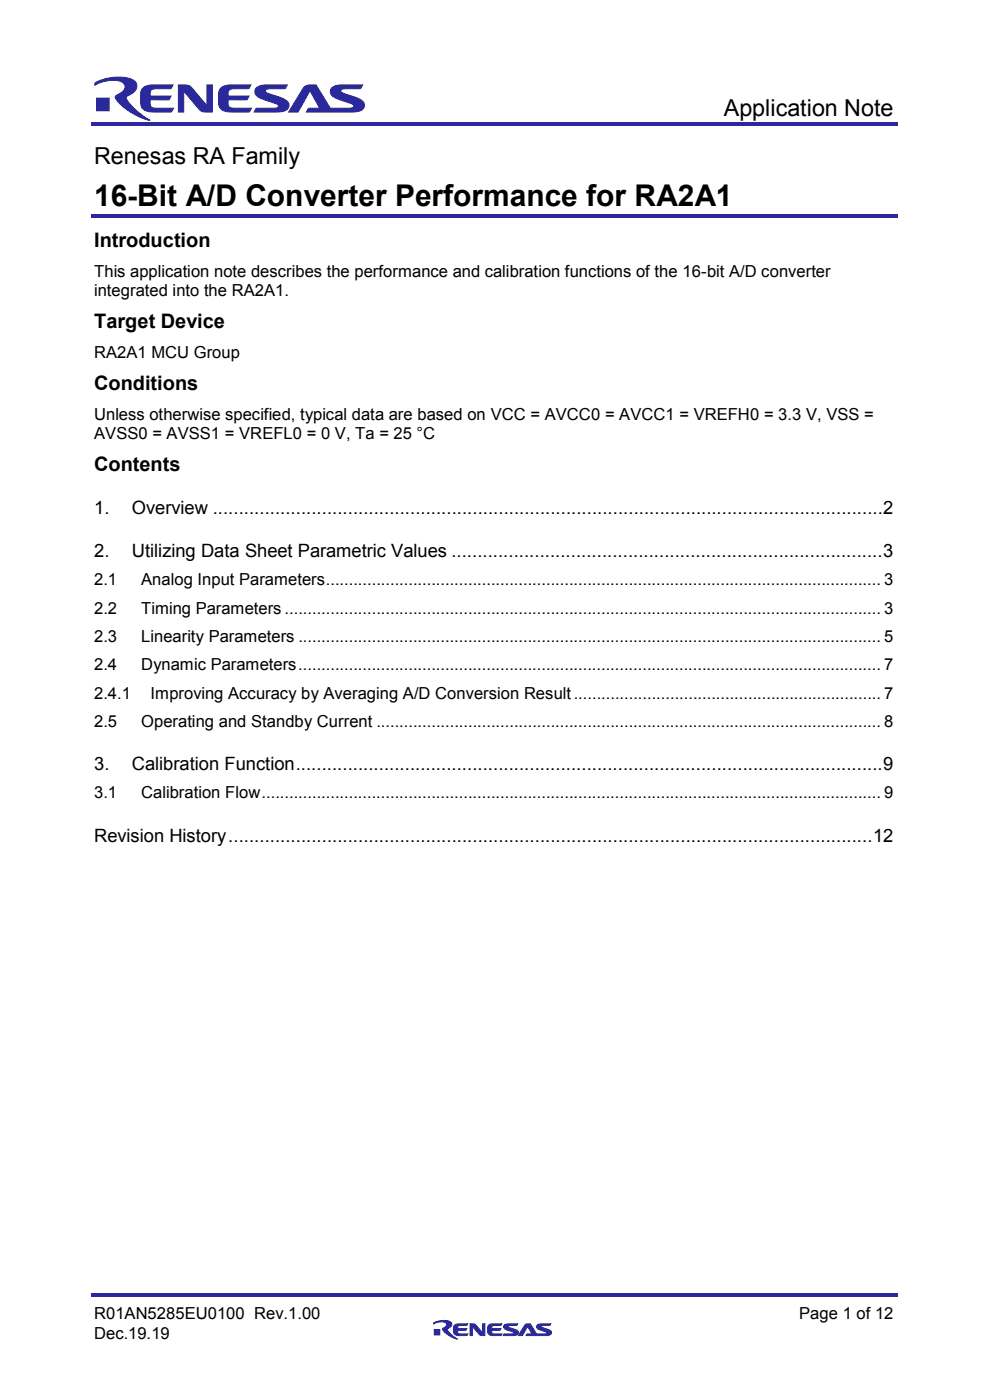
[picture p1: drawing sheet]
<svg xmlns="http://www.w3.org/2000/svg" width="210mm" height="297mm" viewBox="0 0 210 297" stroke-linecap="round" stroke-linejoin="round" font-family="sans-serif">
<defs><g id="words">
<text font-size="6.3" x="20" y="43.7">16-Bit A/D Converter Performance for RA2A1</text>
<g font-size="5">
<text x="153.5" y="24.6">Application Note</text>
<text x="20" y="34.8">Renesas RA Family</text>
</g>
<g font-size="4.2">
<text x="20" y="52.4">Introduction</text>
<text x="20" y="69.6">Target Device</text>
<text x="20" y="82.7">Conditions</text>
<text x="20" y="99.9">Contents</text>
</g>
<g font-size="3.9">
<text x="20" y="109.1">1.</text>
<text x="28" y="109.1">Overview .................................................................................................................................2</text>
<text x="20" y="118.2">2.</text>
<text x="28" y="118.2">Utilizing Data Sheet Parametric Values ...................................................................................3</text>
<text x="20" y="163.4">3.</text>
<text x="28" y="163.4">Calibration Function.................................................................................................................9</text>
<text x="20" y="178.6">Revision History............................................................................................................................12</text>
</g>
<g font-size="3.5">
<text x="20" y="58.7">This application note describes the performance and calibration functions of the 16-bit A/D converter</text>
<text x="20" y="62.7">integrated into the RA2A1.</text>
<text x="20" y="75.9">RA2A1 MCU Group</text>
<text x="20" y="89">Unless otherwise specified, typical data are based on VCC = AVCC0 = AVCC1 = VREFH0 = 3.3 V, VSS =</text>
<text x="20" y="93.1">AVSS0 = AVSS1 = VREFL0 = 0 V, Ta = 25 °C</text>
<text x="20" y="124.2">2.1</text>
<text x="30" y="124.2">Analog Input Parameters......................................................................................................................... 3</text>
<text x="20" y="130.2">2.2</text>
<text x="30" y="130.2">Timing Parameters .................................................................................................................................. 3</text>
<text x="20" y="136.2">2.3</text>
<text x="30" y="136.2">Linearity Parameters ............................................................................................................................... 5</text>
<text x="20" y="142.2">2.4</text>
<text x="30" y="142.2">Dynamic Parameters............................................................................................................................... 7</text>
<text x="20" y="148.2">2.4.1</text>
<text x="32" y="148.2">Improving Accuracy by Averaging A/D Conversion Result................................................................... 7</text>
<text x="20" y="154.2">2.5</text>
<text x="30" y="154.2">Operating and Standby Current .............................................................................................................. 8</text>
<text x="20" y="169.4">3.1</text>
<text x="30" y="169.4">Calibration Flow....................................................................................................................................... 9</text>
<text x="20" y="279.9">R01AN5285EU0100 Rev.1.00</text>
<text x="169.5" y="279.9">Page 1 of 12</text>
<text x="20" y="284.1">Dec.19.19</text>
</g>
</g></defs>
<g fill="#2a289d">
<path d="M19.5 26h171v.7h-171z" fill-rule="evenodd"/>
<path d="M19.5 274.4h171v.8h-171z" fill-rule="evenodd"/>
</g>
<path d="M37.8 18h1.5l.9 .2 3.7 4.1v-4.3h1.1v5.8h-1.6l-.8-.2-3.6-4.2v4.4h-1.2z" fill="#2a289d"/>
<path d="M37.8 18h1.5l.9 .2 3.7 4.1v-4.3h1.1v5.8h-1.6l-.8-.2-3.6-4.2v4.4h-1.2z" fill="none" stroke="#2a289d" stroke-width=".21"/>
<path d="M30.3 18.6l.7-.4 1-.2h4.7l-.5 .8h-3a1.13 1.13 0 0 0-1.2 .4 1.13 1.13 0 0 0-.1 1.2h4.4l-.5 .8h-3.9v.8v.5l.6 .4 4.3 .1-.4 .7-3.8 .1a2.19 2.19 0 0 1-2.8-2.1 3.9 3.9 0 0 1 .3-2.8z" fill="#2a289d"/>
<path d="M30.3 18.6l.7-.4 1-.2h4.7l-.5 .8h-3a1.13 1.13 0 0 0-1.2 .4 1.13 1.13 0 0 0-.1 1.2h4.4l-.5 .8h-3.9v.8v.5l.6 .4 4.3 .1-.4 .7-3.8 .1a2.19 2.19 0 0 1-2.8-2.1 3.9 3.9 0 0 1 .3-2.8z" fill="none" stroke="#2a289d" stroke-width=".21"/>
<path d="M46.9 18.6l.7-.4 .9-.2h4.7l-.5 .8h-3a1.13 1.13 0 0 0-1.1 .4 1.13 1.13 0 0 0-.2 1.2h4.4l-.5 .8h-3.9v.8l.2 .6 .4 .3 4.3 .1-.4 .7-3.8 .1a2.19 2.19 0 0 1-2.8-2.1 4.3 4.3 0 0 1 .3-2.8z" fill="#2a289d"/>
<path d="M46.9 18.6l.7-.4 .9-.2h4.7l-.5 .8h-3a1.13 1.13 0 0 0-1.1 .4 1.13 1.13 0 0 0-.2 1.2h4.4l-.5 .8h-3.9v.8l.2 .6 .4 .3 4.3 .1-.4 .7-3.8 .1a2.19 2.19 0 0 1-2.8-2.1 4.3 4.3 0 0 1 .3-2.8z" fill="none" stroke="#2a289d" stroke-width=".21"/>
<path d="M54.3 18.7l.9-.5 .9-.2h4.9l-.6 .8-3.6 .1a.43 .43 0 0 0-.5 .4 .43 .43 0 0 0 .4 .4l2.5 .9a2.32 2.32 0 0 1 2.1 1.7 1.7 1.7 0 0 1-2 1.5h-5.4l.5-.8h3.9a.54 .54 0 0 0 .8-.5 .54 .54 0 0 0-.7-.5l-2.3-.8a2.27 2.27 0 0 1-2-1.7z" fill="#2a289d"/>
<path d="M54.3 18.7l.9-.5 .9-.2h4.9l-.6 .8-3.6 .1a.43 .43 0 0 0-.5 .4 .43 .43 0 0 0 .4 .4l2.5 .9a2.32 2.32 0 0 1 2.1 1.7 1.7 1.7 0 0 1-2 1.5h-5.4l.5-.8h3.9a.54 .54 0 0 0 .8-.5 .54 .54 0 0 0-.7-.5l-2.3-.8a2.27 2.27 0 0 1-2-1.7z" fill="none" stroke="#2a289d" stroke-width=".21"/>
<path d="M64.6 18.4l.9-.4h1.6l3 5 4.5-.1a.43 .43 0 0 0 .5-.4 .43 .43 0 0 0-.4-.5l-2.6-.8a2.27 2.27 0 0 1-2-1.7v-.3a2.23 2.23 0 0 1 2.6-1.2h4.3l-.6 .8h-3.3a.5 .5 0 0 0-.6 .1 .5 .5 0 0 0-.1 .6l2.9 1.1a2.32 2.32 0 0 1 2 1.7 1.7 1.7 0 0 1-2 1.5h-10.3l.5-.8h2.3l-2.1-3.6-2.5 4.4h-2z" fill="#2a289d"/>
<path d="M64.6 18.4l.9-.4h1.6l3 5 4.5-.1a.43 .43 0 0 0 .5-.4 .43 .43 0 0 0-.4-.5l-2.6-.8a2.27 2.27 0 0 1-2-1.7v-.3a2.23 2.23 0 0 1 2.6-1.2h4.3l-.6 .8h-3.3a.5 .5 0 0 0-.6 .1 .5 .5 0 0 0-.1 .6l2.9 1.1a2.32 2.32 0 0 1 2 1.7 1.7 1.7 0 0 1-2 1.5h-10.3l.5-.8h2.3l-2.1-3.6-2.5 4.4h-2z" fill="none" stroke="#2a289d" stroke-width=".21"/>
<path d="M20.5 20.8h2.7v2.7h-2.7z" fill="#2a289d"/>
<path d="M20.5 20.8h2.7v2.7h-2.7z" fill="none" stroke="#2a289d" stroke-width=".21"/>
<path d="M20.2 17.6a9.5 9.5 0 0 1 8.2-.6 1.64 1.64 0 0 1-.5 2.9l-.9 .5-.2 .4a13.4 13.4 0 0 0 5 4.7 12.2 12.2 0 0 1-7.4-4.8l.2-.4a3.3 3.3 0 0 0 1.9-1.9 1.88 1.88 0 0 0-2.1-1.3 8.3 8.3 0 0 0-4.3 1z" fill="#2a289d"/>
<path d="M20.2 17.6a9.5 9.5 0 0 1 8.2-.6 1.64 1.64 0 0 1-.5 2.9l-.9 .5-.2 .4a13.4 13.4 0 0 0 5 4.7 12.2 12.2 0 0 1-7.4-4.8l.2-.4a3.3 3.3 0 0 0 1.9-1.9 1.88 1.88 0 0 0-2.1-1.3 8.8 8.8 0 0 0-4.3 .9z" fill="none" stroke="#2a289d" stroke-width=".21"/>
<path d="M99.7 280.9l1.1 .1 1.6 1.8v-1.9h.5v2.5l-1.1-.1-1.6-1.8v1.9h-.5z" fill="#2a289d"/>
<path d="M99.7 280.9l1.1 .1 1.6 1.8v-1.9h.5v2.5l-1.1-.1-1.6-1.8v1.9h-.5z" fill="none" stroke="#2a289d" stroke-width=".21"/>
<path d="M96.4 281.2l.7-.3h2.1l-.2 .3h-1.3a.49 .49 0 0 0-.5 .2 .49 .49 0 0 0-.1 .5h1.9l-.2 .4h-1.7v.3l.1 .3 .3 .1h1.8l-.2 .4h-1.7a.97 .97 0 0 1-1.2-.9v-.9z" fill="#2a289d"/>
<path d="M96.4 281.2l.7-.3h2.1l-.2 .3h-1.3a.49 .49 0 0 0-.5 .2 .49 .49 0 0 0-.1 .5h1.9l-.2 .4h-1.7v.3l.1 .3 .3 .1h1.8l-.2 .4h-1.7a.97 .97 0 0 1-1.2-.9v-.9z" fill="none" stroke="#2a289d" stroke-width=".21"/>
<path d="M103.7 281.2l.7-.3h2.1l-.3 .3h-1.3a.49 .49 0 0 0-.5 .2 .49 .49 0 0 0-.1 .5h2l-.3 .4h-1.7v.3l.1 .3 .3 .1h1.8l-.2 .4h-1.7a.97 .97 0 0 1-1.2-.9v-.9z" fill="#2a289d"/>
<path d="M103.7 281.2l.7-.3h2.1l-.3 .3h-1.3a.49 .49 0 0 0-.5 .2 .49 .49 0 0 0-.1 .5h2l-.3 .4h-1.7v.3l.1 .3 .3 .1h1.8l-.2 .4h-1.7a.97 .97 0 0 1-1.2-.9v-.9z" fill="none" stroke="#2a289d" stroke-width=".21"/>
<path d="M106.9 281.2l.8-.3h2.1l-.2 .3h-1.3a.31 .31 0 0 0-.3 0 .31 .31 0 0 0-.2 .3l1.3 .5a.8 .8 0 0 1 .8 1l-.2 .2-.6 .2h-2.4l.3-.4h1.5a.31 .31 0 0 0 .3 0 .31 .31 0 0 0 .2-.2l-1.3-.5a.82 .82 0 0 1-.8-1z" fill="#2a289d"/>
<path d="M106.9 281.2l.8-.3h2.1l-.2 .3h-1.3a.31 .31 0 0 0-.3 0 .31 .31 0 0 0-.2 .3l1.3 .5a.8 .8 0 0 1 .8 1l-.2 .2-.6 .2h-2.4l.3-.4h1.5a.31 .31 0 0 0 .3 0 .31 .31 0 0 0 .2-.2l-1.3-.5a.82 .82 0 0 1-.8-1z" fill="none" stroke="#2a289d" stroke-width=".21"/>
<path d="M111.3 281.2l.4-.3h.8l1.3 2.1h1.7a.31 .31 0 0 0 .3 0 .31 .31 0 0 0 .2-.2l-1.3-.5a.81 .81 0 0 1-.8-1l.6-.4h2.3l-.2 .3h-1.3a.28 .28 0 0 0-.3 0 .28 .28 0 0 0-.2 .3l1.3 .5a.8 .8 0 0 1 .8 1l-.2 .2-.6 .2h-4.5l.2-.4h1l-.9-1.5-1.1 1.9h-.8z" fill="#2a289d"/>
<path d="M111.3 281.2l.4-.3h.8l1.3 2.1h1.7a.31 .31 0 0 0 .3 0 .31 .31 0 0 0 .2-.2l-1.3-.5a.81 .81 0 0 1-.8-1l.6-.4h2.3l-.2 .3h-1.3a.28 .28 0 0 0-.3 0 .28 .28 0 0 0-.2 .3l1.3 .5a.8 .8 0 0 1 .8 1l-.2 .2-.6 .2h-4.5l.2-.4h1l-.9-1.5-1.1 1.9h-.8z" fill="none" stroke="#2a289d" stroke-width=".21"/>
<path d="M92.1 282.1h1.2v1.2h-1.2z" fill="#2a289d"/>
<path d="M92.1 282.1h1.2v1.2h-1.2z" fill="none" stroke="#2a289d" stroke-width=".21"/>
<path d="M92 280.7a3.7 3.7 0 0 1 3.8 0 1.09 1.09 0 0 1-.9 1.3 1.14 1.14 0 0 0 .7 1l1.5 1.1a4.8 4.8 0 0 1-3.2-2.2l.2-.1a.67 .67 0 0 0 .7-.9 .67 .67 0 0 0-1-.4l-1 .1-.8 .3z" fill="#2a289d"/>
<path d="M92 280.7a3.7 3.7 0 0 1 3.8 0 1.09 1.09 0 0 1-.9 1.3 1.14 1.14 0 0 0 .7 1l1.5 1.1a4.8 4.8 0 0 1-3.2-2.2l.2-.1a.67 .67 0 0 0 .7-.9 .67 .67 0 0 0-1-.4l-1 .1-.8 .3z" fill="none" stroke="#2a289d" stroke-width=".21"/>
<path d="M19.5 45.5h171v.7h-171z" fill-rule="evenodd" fill="#2a289d"/>
<use href="#words"/>
</svg>
